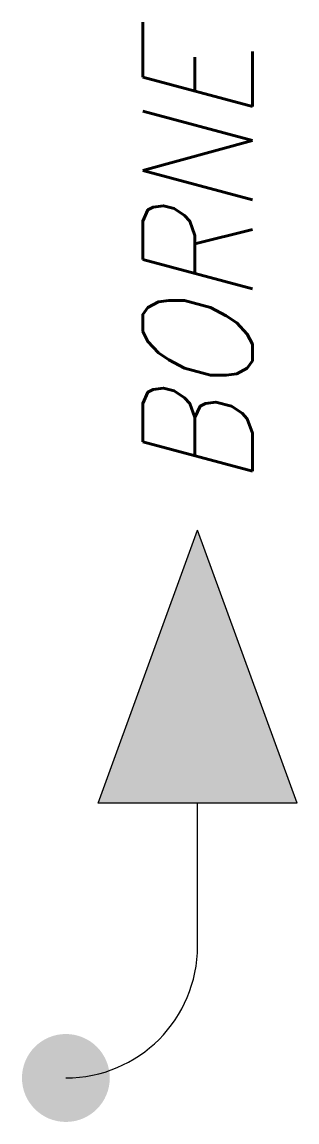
# Model space of a CAD drawing. Extents: x 97.8 to 100.3, y 226.3 to 236.4.
import ezdxf
from ezdxf.enums import TextEntityAlignment as Align

# ---------------------------------------------------------------- set-up
doc = ezdxf.new("R2010")
doc.units = 0
doc.header["$MEASUREMENT"] = 0
doc.layers.get('0').update_dxf_attribs({"linetype": 'CONTINUOUS'})
doc.styles.add('ROMANS', font='romans')

msp = doc.modelspace()

# ---------------------------------------------------------------- hatches: boundary and pattern name
at = {"lineweight": 9}
h = msp.add_hatch(color=2, dxfattribs=at)
edge = h.paths.add_edge_path()
edge.add_arc((98.181, 226.743), 0.4, 0, 360)

# ---------------------------------------------------------------- linework, layer by layer
at = {"color": 2}
for p, q in [((98.475, 229.243), (99.381, 231.726)), ((100.287, 229.243), (99.381, 231.726)), ((100.287, 229.243), (98.475, 229.243)), ((99.381, 227.943), (99.381, 229.243))]:
    msp.add_line(p, q, dxfattribs=at)
msp.add_arc((98.181, 227.943), 1.2, 270, 0, dxfattribs=at)
msp.add_solid([(99.381, 231.726), (100.287, 229.243), (98.475, 229.243)], dxfattribs=at)

# ---------------------------------------------------------------- texts
at = {"color": 3, "lineweight": -3, "style": 'ROMANS', "oblique": 15, "width": 0.9}
msp.add_attdef('BORNE', text='', height=1, rotation=90, dxfattribs=at).set_placement((99.381, 232.109), align=Align.MIDDLE_LEFT)

doc.saveas('drawing.dxf')
